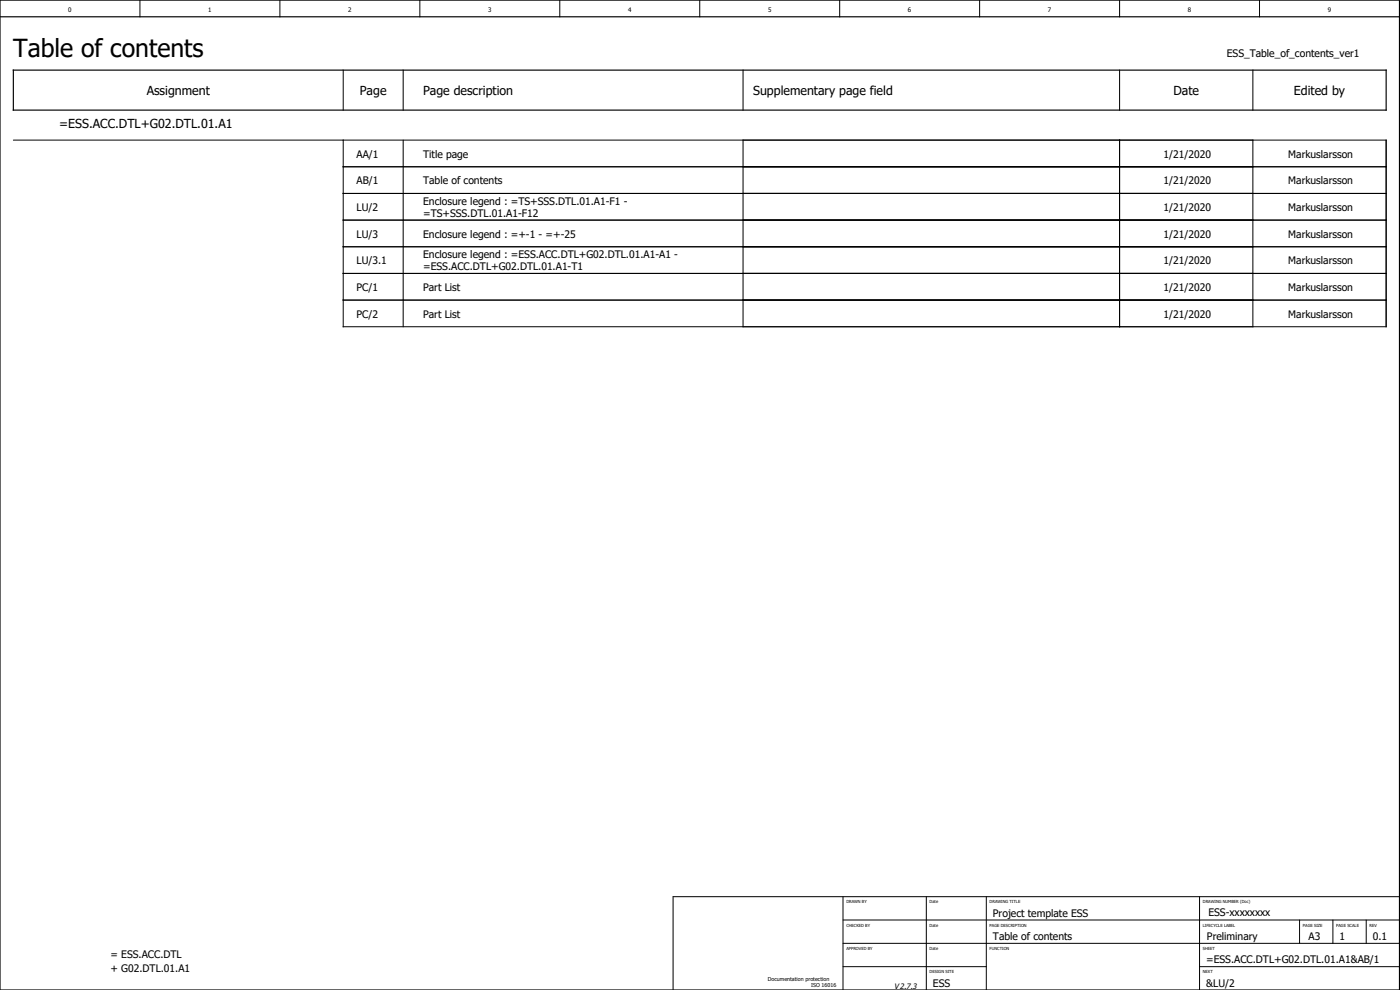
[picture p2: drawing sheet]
<svg xmlns="http://www.w3.org/2000/svg" width="420mm" height="297mm" viewBox="0 0 420 297" stroke-linecap="round" stroke-linejoin="round" font-family="sans-serif">
<defs><g id="words">
<text font-size="7.5" x="4" y="17">Table of contents</text>
<g font-size="3.7">
<text x="44" y="28.5">Assignment</text>
<text x="108" y="28.5">Page</text>
<text x="127" y="28.5">Page description</text>
<text x="226" y="28.5">Supplementary page field</text>
<text x="352.2" y="28.5">Date</text>
<text x="388.3" y="28.5">Edited by</text>
<text x="17.8" y="38.5">=ESS.ACC.DTL+G02.DTL.01.A1</text>
</g>
<g font-size="3.1">
<text x="368.2" y="17">ESS_Table_of_contents_ver1</text>
<text x="107" y="47.3">AA/1</text>
<text x="127" y="47.3">Title page</text>
<text x="349.2" y="47.3">1/21/2020</text>
<text x="386.6" y="47.3">Markuslarsson</text>
<text x="107" y="55.3">AB/1</text>
<text x="127" y="55.3">Table of contents</text>
<text x="349.2" y="55.3">1/21/2020</text>
<text x="386.6" y="55.3">Markuslarsson</text>
<text x="107" y="63.3">LU/2</text>
<text x="127" y="61.4">Enclosure legend : =TS+SSS.DTL.01.A1-F1 -</text>
<text x="127" y="65.2">=TS+SSS.DTL.01.A1-F12</text>
<text x="349.2" y="63.3">1/21/2020</text>
<text x="386.6" y="63.3">Markuslarsson</text>
<text x="107" y="71.3">LU/3</text>
<text x="127" y="71.3">Enclosure legend : =+-1 - =+-25</text>
<text x="349.2" y="71.3">1/21/2020</text>
<text x="386.6" y="71.3">Markuslarsson</text>
<text x="127" y="77.4">Enclosure legend : =ESS.ACC.DTL+G02.DTL.01.A1-A1 -</text>
<text x="107" y="79.3">LU/3.1</text>
<text x="127" y="81.2">=ESS.ACC.DTL+G02.DTL.01.A1-T1</text>
<text x="349.2" y="79.3">1/21/2020</text>
<text x="386.6" y="79.3">Markuslarsson</text>
<text x="107" y="87.3">PC/1</text>
<text x="127" y="87.3">Part List</text>
<text x="349.2" y="87.3">1/21/2020</text>
<text x="386.6" y="87.3">Markuslarsson</text>
<text x="107" y="95.3">PC/2</text>
<text x="127" y="95.3">Part List</text>
<text x="349.2" y="95.3">1/21/2020</text>
<text x="386.6" y="95.3">Markuslarsson</text>
<text x="298" y="275">Project template ESS</text>
<text x="362.6" y="274.9">ESS-xxxxxxxx</text>
<text x="392.7" y="281.9">A3</text>
<text x="33.1" y="287.5">= ESS.ACC.DTL</text>
<text x="298" y="282">Table of contents</text>
<text x="362.2" y="282">Preliminary</text>
<text x="402" y="282">1</text>
<text x="412" y="282">0.1</text>
<text x="33.1" y="291.5">+ G02.DTL.01.A1</text>
<text x="362" y="289">=ESS.ACC.DTL+G02.DTL.01.A1&amp;AB/1</text>
<text x="280" y="296">ESS</text>
<text x="362" y="296">&amp;LU/2</text>
</g>
<text font-size="2.3" x="268.4" y="296.8">V2.7.3</text>
<g font-size="1.9">
<text x="20.5" y="3.7">0</text>
<text x="62.5" y="3.7">1</text>
<text x="104.5" y="3.7">2</text>
<text x="146.5" y="3.7">3</text>
<text x="188.5" y="3.7">4</text>
<text x="230.5" y="3.7">5</text>
<text x="272.5" y="3.7">6</text>
<text x="314.5" y="3.7">7</text>
<text x="356.5" y="3.7">8</text>
<text x="398.5" y="3.7">9</text>
</g>
<g font-size="1.6">
<text x="230.4" y="294.3">Documentation protection</text>
<text x="243.4" y="296.3">ISO 16016</text>
</g>
<g font-size="1.2">
<text x="254" y="271">DRAWN BY</text>
<text x="279" y="271">Date</text>
<text x="297" y="271">DRAWING TITLE</text>
<text x="361" y="271">DRAWING NUMBER (Doc)</text>
<text x="254" y="278">CHECKED BY</text>
<text x="279" y="278">Date</text>
<text x="297" y="278">PAGE DESCRIPTION</text>
<text x="361" y="278">LIFECYCLE LABEL</text>
<text x="391" y="278">PAGE SIZE</text>
<text x="401" y="278">PAGE SCALE</text>
<text x="411" y="278">REV</text>
<text x="254" y="285">APPROVED BY</text>
<text x="279" y="285">Date</text>
<text x="297" y="285">FUNCTION</text>
<text x="361" y="285">SHEET</text>
<text x="279" y="292">DESIGN SITE</text>
<text x="361" y="292">NEXT</text>
</g>
</g></defs>
<g fill="none" stroke="#000" stroke-width=".3">
<path d="M42 0v5M84 0v5M126 0v5M168 0v5M210 0v5M252 0v5M294 0v5M336 0v5M378 0v5M103 21v12M121 21v12M223 21v12"/>
<path d="M336 21v12M376 21v12M4 42h412v56h-313v-56M103 50h313M103 58h313M121 42v56M223 42v56M336 42v56M376 42v56M103 66h313M103 74h313M103 82h313"/>
<path d="M103 90h313M253 276h167M253 269v28M278 269v28M296 269v28M360 269v28M390 276v7M400 276v7M410 276v7M420 269h-218v28M253 283h167M253 290h43"/>
<path d="M360 290h60"/>
</g>
<path d="M0 5h420M0 0h420v297h-420zM4 21h412v12h-412z" fill="none" stroke="#000" stroke-width=".35"/>
<use href="#words"/>
</svg>
